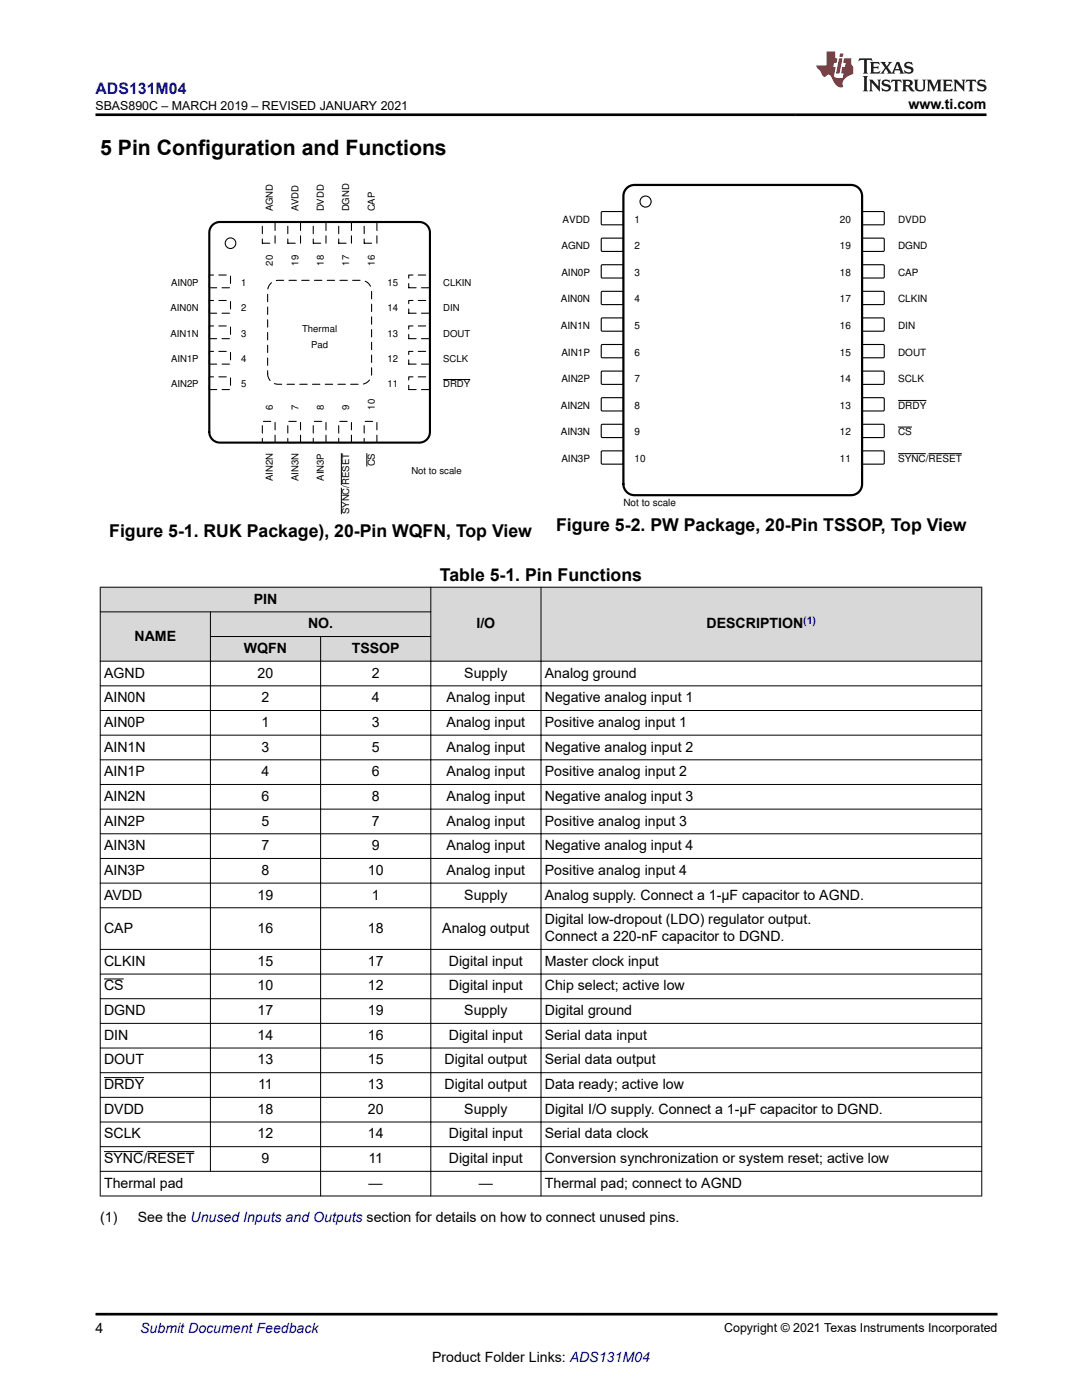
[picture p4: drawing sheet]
<svg xmlns="http://www.w3.org/2000/svg" width="216mm" height="279mm" viewBox="0 0 216 279" stroke-linecap="round" stroke-linejoin="round" font-family="sans-serif">
<defs><g id="words">
<text font-size="4.2" x="20" y="30.9">5 Pin Configuration and Functions</text>
<g font-size="3.5">
<text x="21.8" y="107.2">Figure 5-1. RUK Package), 20-Pin WQFN, Top View</text>
<text x="111" y="106.1">Figure 5-2. PW Package, 20-Pin TSSOP, Top View</text>
<text x="87.8" y="116">Table 5-1. Pin Functions</text>
</g>
<text font-size="3.2" fill="#00f" x="19" y="18.7">ADS131M04</text>
<g font-size="2.8">
<text x="181.3" y="21.8">www.ti.com</text>
<text x="50.6" y="120.5">PIN</text>
<text x="61.5" y="125.4">NO.</text>
<text x="95.1" y="125.4">I/O</text>
<text x="141" y="125.4">DESCRIPTION</text>
<text x="26.8" y="127.8">NAME</text>
<text x="48.7" y="130.3">WQFN</text>
<text x="70.2" y="130.3">TSSOP</text>
<text x="20.8" y="135.2">AGND</text>
<text x="51.4" y="135.2">20</text>
<text x="74.2" y="135.2">2</text>
<text x="92.6" y="135.2">Supply</text>
<text x="108.7" y="135.2">Analog ground</text>
<text x="20.8" y="140.1">AIN0N</text>
<text x="52.2" y="140.1">2</text>
<text x="74.2" y="140.1">4</text>
<text x="89.1" y="140.1">Analog input</text>
<text x="108.7" y="140.1">Negative analog input 1</text>
<text x="20.8" y="145.1">AIN0P</text>
<text x="20.8" y="150">AIN1N</text>
<text x="52.2" y="145.1">1</text>
<text x="52.2" y="150">3</text>
<text x="74.2" y="145.1">3</text>
<text x="74.2" y="150">5</text>
<text x="89.1" y="145.1">Analog input</text>
<text x="89.1" y="150">Analog input</text>
<text x="108.7" y="145.1">Positive analog input 1</text>
<text x="108.7" y="150">Negative analog input 2</text>
<text x="20.8" y="154.9">AIN1P</text>
<text x="52.2" y="154.9">4</text>
<text x="74.2" y="154.9">6</text>
<text x="89.1" y="154.9">Analog input</text>
<text x="108.7" y="154.9">Positive analog input 2</text>
<text x="20.8" y="159.8">AIN2N</text>
<text x="52.2" y="159.8">6</text>
<text x="74.2" y="159.8">8</text>
<text x="89.1" y="159.8">Analog input</text>
<text x="108.7" y="159.8">Negative analog input 3</text>
<text x="20.8" y="164.8">AIN2P</text>
<text x="52.2" y="164.8">5</text>
<text x="74.2" y="164.8">7</text>
<text x="89.1" y="164.8">Analog input</text>
<text x="108.7" y="164.8">Positive analog input 3</text>
<text x="20.8" y="169.7">AIN3N</text>
<text x="52.2" y="169.7">7</text>
<text x="74.2" y="169.7">9</text>
<text x="89.1" y="169.7">Analog input</text>
<text x="108.7" y="169.7">Negative analog input 4</text>
<text x="20.8" y="174.6">AIN3P</text>
<text x="20.8" y="179.5">AVDD</text>
<text x="51.4" y="179.5">19</text>
<text x="52.2" y="174.6">8</text>
<text x="73.4" y="174.6">10</text>
<text x="74.2" y="179.5">1</text>
<text x="89.1" y="174.6">Analog input</text>
<text x="92.6" y="179.5">Supply</text>
<text x="108.7" y="174.6">Positive analog input 4</text>
<text x="108.7" y="179.5">Analog supply. Connect a 1-µF capacitor to AGND.</text>
<text x="108.7" y="184.4">Digital low-dropout (LDO) regulator output.</text>
<text x="20.8" y="186.1">CAP</text>
<text x="51.4" y="186.1">16</text>
<text x="73.4" y="186.1">18</text>
<text x="88.2" y="186.1">Analog output</text>
<text x="108.7" y="187.8">Connect a 220-nF capacitor to DGND.</text>
<text x="20.8" y="197.7">CS</text>
<text x="20.8" y="192.7">CLKIN</text>
<text x="51.4" y="197.7">10</text>
<text x="51.4" y="192.7">15</text>
<text x="73.4" y="197.7">12</text>
<text x="73.4" y="192.7">17</text>
<text x="89.6" y="197.7">Digital input</text>
<text x="89.6" y="192.7">Digital input</text>
<text x="108.7" y="197.7">Chip select; active low</text>
<text x="108.7" y="192.7">Master clock input</text>
<text x="20.8" y="202.6">DGND</text>
<text x="51.4" y="202.6">17</text>
<text x="73.4" y="202.6">19</text>
<text x="92.6" y="202.6">Supply</text>
<text x="108.7" y="202.6">Digital ground</text>
<text x="20.8" y="207.5">DIN</text>
<text x="51.4" y="207.5">14</text>
<text x="73.4" y="207.5">16</text>
<text x="89.6" y="207.5">Digital input</text>
<text x="108.7" y="207.5">Serial data input</text>
<text x="20.8" y="212.4">DOUT</text>
<text x="51.4" y="212.4">13</text>
<text x="73.4" y="212.4">15</text>
<text x="88.7" y="212.4">Digital output</text>
<text x="108.7" y="212.4">Serial data output</text>
<text x="20.8" y="217.4">DRDY</text>
<text x="51.5" y="217.4">11</text>
<text x="73.4" y="217.4">13</text>
<text x="88.7" y="217.4">Digital output</text>
<text x="108.7" y="217.4">Data ready; active low</text>
<text x="20.8" y="222.3">DVDD</text>
<text x="20.8" y="227.2">SCLK</text>
<text x="51.4" y="222.3">18</text>
<text x="51.4" y="227.2">12</text>
<text x="73.4" y="222.3">20</text>
<text x="73.4" y="227.2">14</text>
<text x="89.6" y="227.2">Digital input</text>
<text x="92.6" y="222.3">Supply</text>
<text x="108.7" y="222.3">Digital I/O supply. Connect a 1-µF capacitor to DGND.</text>
<text x="108.7" y="227.2">Serial data clock</text>
<text x="20.8" y="232.1">SYNC/RESET</text>
<text x="52.2" y="232.1">9</text>
<text x="73.5" y="232.1">11</text>
<text x="89.6" y="232.1">Digital input</text>
<text x="108.7" y="232.1">Conversion synchronization or system reset; active low</text>
<text x="20.8" y="237">Thermal pad</text>
<text x="73.6" y="237">—</text>
<text x="95.5" y="237">—</text>
<text x="108.7" y="237">Thermal pad; connect to AGND</text>
<text x="20" y="243.8">(1)</text>
<text x="27.5" y="243.8">See the Unused Inputs and Outputs section for details on how to connect unused pins.</text>
<text x="19" y="266.1">4</text>
<text x="86.2" y="271.7">Product Folder Links: ADS131M04</text>
</g>
<text font-size="2.8" fill="#00f" x="28" y="266.1">Submit Document Feedback</text>
<g font-size="2.5">
<text x="19.1" y="21.9">SBAS890C – MARCH 2019 – REVISED JANUARY 2021</text>
<text x="144.5" y="265.8">Copyright © 2021 Texas Instruments Incorporated</text>
</g>
<text font-size="2.1" fill="#00f" x="160.3" y="124.4">(1)</text>
<g font-size="2">
<text x="112.2" y="44.4">AVDD</text>
<text x="126.6" y="44.4">1</text>
<text x="167.6" y="44.4">20</text>
<text x="179.2" y="44.4">DVDD</text>
<text x="112" y="49.7">AGND</text>
<text x="126.6" y="49.7">2</text>
<text x="167.6" y="49.7">19</text>
<text x="179.2" y="49.7">DGND</text>
<text x="112" y="55">AIN0P</text>
<text x="126.6" y="55">3</text>
<text x="167.6" y="55">18</text>
<text x="179.2" y="55">CAP</text>
<text x="111.9" y="60.3">AIN0N</text>
<text x="111.9" y="65.7">AIN1N</text>
<text x="126.6" y="60.3">4</text>
<text x="126.6" y="65.7">5</text>
<text x="167.6" y="60.3">17</text>
<text x="167.6" y="65.7">16</text>
<text x="179.2" y="60.3">CLKIN</text>
<text x="179.2" y="65.7">DIN</text>
<text x="112" y="71">AIN1P</text>
<text x="126.6" y="71">6</text>
<text x="167.6" y="71">15</text>
<text x="179.2" y="71">DOUT</text>
<text x="112" y="76.3">AIN2P</text>
<text x="126.6" y="76.3">7</text>
<text x="167.6" y="76.3">14</text>
<text x="179.2" y="76.3">SCLK</text>
<text x="111.9" y="81.6">AIN2N</text>
<text x="126.6" y="81.6">8</text>
<text x="167.6" y="81.6">13</text>
<text x="179.2" y="81.6">DRDY</text>
<text x="111.9" y="86.9">AIN3N</text>
<text x="126.6" y="86.9">9</text>
<text x="167.6" y="86.9">12</text>
<text x="179.2" y="86.9">CS</text>
<text x="112" y="92.2">AIN3P</text>
<text x="126.6" y="92.2">10</text>
<text x="167.6" y="92.2">11</text>
<text x="179.2" y="92.2">SYNC/RESET</text>
<text x="124.4" y="101">Not to scale</text>
</g>
<g font-size="1.9">
<text x="54.5" y="42.2" transform="rotate(-90 54.5 42.2)">AGND</text>
<text x="59.5" y="42.2" transform="rotate(-90 59.5 42.2)">AVDD</text>
<text x="64.6" y="42.2" transform="rotate(-90 64.6 42.2)">DVDD</text>
<text x="69.7" y="42.2" transform="rotate(-90 69.7 42.2)">DGND</text>
<text x="74.8" y="42.2" transform="rotate(-90 74.8 42.2)">CAP</text>
<text x="54.5" y="53" transform="rotate(-90 54.5 53)">20</text>
<text x="59.5" y="53" transform="rotate(-90 59.5 53)">19</text>
<text x="64.6" y="53" transform="rotate(-90 64.6 53)">18</text>
<text x="69.7" y="53" transform="rotate(-90 69.7 53)">17</text>
<text x="74.8" y="53" transform="rotate(-90 74.8 53)">16</text>
<text x="34.1" y="57">AIN0P</text>
<text x="48.1" y="57">1</text>
<text x="77.3" y="57">15</text>
<text x="88.4" y="57">CLKIN</text>
<text x="34" y="62.1">AIN0N</text>
<text x="48.1" y="62.1">2</text>
<text x="77.3" y="62.1">14</text>
<text x="88.4" y="62.1">DIN</text>
<text x="34" y="67.2">AIN1N</text>
<text x="48.1" y="67.2">3</text>
<text x="60.3" y="66.3">Thermal</text>
<text x="62.1" y="69.5">Pad</text>
<text x="77.3" y="67.2">13</text>
<text x="88.4" y="67.2">DOUT</text>
<text x="34.1" y="72.2">AIN1P</text>
<text x="34.1" y="77.3">AIN2P</text>
<text x="48.1" y="72.2">4</text>
<text x="48.1" y="77.3">5</text>
<text x="77.3" y="72.2">12</text>
<text x="77.3" y="77.3">11</text>
<text x="88.4" y="72.2">SCLK</text>
<text x="88.4" y="77.3">DRDY</text>
<text x="54.5" y="81.8" transform="rotate(-90 54.5 81.8)">6</text>
<text x="59.5" y="81.8" transform="rotate(-90 59.5 81.8)">7</text>
<text x="64.6" y="81.8" transform="rotate(-90 64.6 81.8)">8</text>
<text x="69.7" y="81.8" transform="rotate(-90 69.7 81.8)">9</text>
<text x="74.8" y="81.8" transform="rotate(-90 74.8 81.8)">10</text>
<text x="64.6" y="96" transform="rotate(-90 64.6 96)">AIN3P</text>
<text x="74.8" y="93.1" transform="rotate(-90 74.8 93.1)">CS</text>
<text x="82.1" y="94.7">Not to scale</text>
<text x="54.5" y="96.1" transform="rotate(-90 54.5 96.1)">AIN2N</text>
<text x="59.5" y="96.1" transform="rotate(-90 59.5 96.1)">AIN3N</text>
<text x="69.7" y="102.6" transform="rotate(-90 69.7 102.6)">SYNC/RESET</text>
</g>
</g></defs>
<path d="M52.3 44.3h2.6v4.2h-2.6z" fill="none" stroke="#000" stroke-width=".21" stroke-dasharray="1.5 1.1"/>
<path d="M52.3 84.1h2.6v4.2h-2.6z" fill-rule="evenodd" fill="#fff"/>
<path d="M52.3 84.1h2.6v4.2h-2.6z" fill="none" stroke="#000" stroke-width=".21" stroke-dasharray="1.5 1.1"/>
<path d="M41.8 54.9h4.2v2.5h-4.2z" fill-rule="evenodd" fill="#fff"/>
<path d="M41.8 54.9h4.2v2.5h-4.2z" fill="none" stroke="#000" stroke-width=".21" stroke-dasharray="1.5 1.1"/>
<path d="M81.6 54.9h4.2v2.5h-4.2z" fill-rule="evenodd" fill="#fff"/>
<path d="M81.6 54.9h4.2v2.5h-4.2z" fill="none" stroke="#000" stroke-width=".21" stroke-dasharray="1.5 1.1"/>
<path d="M57.4 44.3h2.6v4.2h-2.6z" fill-rule="evenodd" fill="#fff"/>
<path d="M57.4 44.3h2.6v4.2h-2.6z" fill="none" stroke="#000" stroke-width=".21" stroke-dasharray="1.5 1.1"/>
<path d="M57.4 84.1h2.6v4.2h-2.6z" fill-rule="evenodd" fill="#fff"/>
<path d="M57.4 84.1h2.6v4.2h-2.6z" fill="none" stroke="#000" stroke-width=".21" stroke-dasharray="1.5 1.1"/>
<path d="M41.8 60h4.2v2.5h-4.2z" fill-rule="evenodd" fill="#fff"/>
<path d="M41.8 60h4.2v2.5h-4.2z" fill="none" stroke="#000" stroke-width=".21" stroke-dasharray="1.5 1.1"/>
<path d="M81.6 60h4.2v2.5h-4.2z" fill-rule="evenodd" fill="#fff"/>
<path d="M81.6 60h4.2v2.5h-4.2z" fill="none" stroke="#000" stroke-width=".21" stroke-dasharray="1.5 1.1"/>
<path d="M62.5 44.3h2.5v4.2h-2.5z" fill-rule="evenodd" fill="#fff"/>
<path d="M62.5 44.3h2.5v4.2h-2.5z" fill="none" stroke="#000" stroke-width=".21" stroke-dasharray="1.5 1.1"/>
<path d="M62.5 84.1h2.5v4.2h-2.5z" fill-rule="evenodd" fill="#fff"/>
<path d="M62.5 84.1h2.5v4.2h-2.5z" fill="none" stroke="#000" stroke-width=".21" stroke-dasharray="1.5 1.1"/>
<path d="M41.8 65h4.2v2.6h-4.2z" fill-rule="evenodd" fill="#fff"/>
<path d="M41.8 65h4.2v2.6h-4.2z" fill="none" stroke="#000" stroke-width=".21" stroke-dasharray="1.5 1.1"/>
<path d="M81.6 65h4.2v2.6h-4.2z" fill-rule="evenodd" fill="#fff"/>
<path d="M81.6 65h4.2v2.6h-4.2z" fill="none" stroke="#000" stroke-width=".21" stroke-dasharray="1.5 1.1"/>
<path d="M67.6 44.3h2.5v4.2h-2.5z" fill-rule="evenodd" fill="#fff"/>
<path d="M67.6 44.3h2.5v4.2h-2.5z" fill="none" stroke="#000" stroke-width=".21" stroke-dasharray="1.5 1.1"/>
<path d="M67.6 84.1h2.5v4.2h-2.5z" fill-rule="evenodd" fill="#fff"/>
<path d="M67.6 84.1h2.5v4.2h-2.5z" fill="none" stroke="#000" stroke-width=".21" stroke-dasharray="1.5 1.1"/>
<path d="M68.1 90.4v6.4M68.1 97.3v5.3" fill="none" stroke="#000" stroke-width=".2"/>
<path d="M41.8 70.1h4.2v2.6h-4.2z" fill-rule="evenodd" fill="#fff"/>
<path d="M41.8 70.1h4.2v2.6h-4.2z" fill="none" stroke="#000" stroke-width=".21" stroke-dasharray="1.5 1.1"/>
<path d="M81.6 70.1h4.2v2.6h-4.2z" fill-rule="evenodd" fill="#fff"/>
<path d="M81.6 70.1h4.2v2.6h-4.2z" fill="none" stroke="#000" stroke-width=".21" stroke-dasharray="1.5 1.1"/>
<path d="M72.7 44.3h2.5v4.2h-2.5z" fill-rule="evenodd" fill="#fff"/>
<path d="M72.7 44.3h2.5v4.2h-2.5z" fill="none" stroke="#000" stroke-width=".21" stroke-dasharray="1.5 1.1"/>
<path d="M72.7 84.1h2.5v4.2h-2.5z" fill-rule="evenodd" fill="#fff"/>
<path d="M72.7 84.1h2.5v4.2h-2.5z" fill="none" stroke="#000" stroke-width=".21" stroke-dasharray="1.5 1.1"/>
<path d="M73.2 90.4v2.7" fill="none" stroke="#000" stroke-width=".2"/>
<path d="M41.8 75.2h4.2v2.5h-4.2z" fill-rule="evenodd" fill="#fff"/>
<path d="M41.8 75.2h4.2v2.5h-4.2z" fill="none" stroke="#000" stroke-width=".21" stroke-dasharray="1.5 1.1"/>
<path d="M81.6 75.2h4.2v2.5h-4.2z" fill-rule="evenodd" fill="#fff"/>
<path d="M81.6 75.2h4.2v2.5h-4.2z" fill="none" stroke="#000" stroke-width=".21" stroke-dasharray="1.5 1.1"/>
<path d="M88.4 75.7h5.4" fill="none" stroke="#000" stroke-width=".2"/>
<circle cx="46" cy="48.5" r="1.06" fill="none" stroke="#000" stroke-width=".21"/>
<path d="M42.4 44.9l.9-.5 .6-.1h39.8a2.12 2.12 0 0 1 2.1 2.1v39.8a2.12 2.12 0 0 1-2.1 2.1h-39.8a2.12 2.12 0 0 1-2.1-2.1v-39.8v-.5z" fill="none" stroke="#000" stroke-width=".42"/>
<path d="M54 56.6l1-.6 .5-.1h16.5a2.12 2.12 0 0 1 2.1 2.2v16.5a2.12 2.12 0 0 1-2.1 2.1h-16.5a2.12 2.12 0 0 1-2.1-2.1v-16.5l.1-.6z" fill-rule="evenodd" fill="#fff"/>
<path d="M54 56.6l1-.6 .5-.1h16.5a2.12 2.12 0 0 1 2.1 2.2v16.5a2.12 2.12 0 0 1-2.1 2.1h-16.5a2.12 2.12 0 0 1-2.1-2.1v-16.5l.1-.6z" fill="none" stroke="#000" stroke-width=".21" stroke-dasharray="1.5 1.1"/>
<path d="M120 42.3h4.3v2.5h-4.3z" fill-rule="evenodd" fill="#fff"/>
<path d="M120 42.3h4.3v2.5h-4.3z" fill="none" stroke="#000" stroke-width=".22"/>
<path d="M172.1 42.3h4.3v2.5h-4.3z" fill-rule="evenodd" fill="#fff"/>
<path d="M172.1 42.3h4.3v2.5h-4.3z" fill="none" stroke="#000" stroke-width=".22"/>
<path d="M120 47.6h4.3v2.5h-4.3z" fill-rule="evenodd" fill="#fff"/>
<path d="M120 47.6h4.3v2.5h-4.3z" fill="none" stroke="#000" stroke-width=".22"/>
<path d="M172.1 47.6h4.3v2.5h-4.3z" fill-rule="evenodd" fill="#fff"/>
<path d="M172.1 47.6h4.3v2.5h-4.3z" fill="none" stroke="#000" stroke-width=".22"/>
<path d="M120 52.9h4.3v2.5h-4.3z" fill-rule="evenodd" fill="#fff"/>
<path d="M120 52.9h4.3v2.5h-4.3z" fill="none" stroke="#000" stroke-width=".22"/>
<path d="M172.1 52.9h4.3v2.5h-4.3z" fill-rule="evenodd" fill="#fff"/>
<path d="M172.1 52.9h4.3v2.5h-4.3z" fill="none" stroke="#000" stroke-width=".22"/>
<path d="M120 58.2h4.3v2.5h-4.3z" fill-rule="evenodd" fill="#fff"/>
<path d="M120 58.2h4.3v2.5h-4.3z" fill="none" stroke="#000" stroke-width=".22"/>
<path d="M172.1 58.2h4.3v2.5h-4.3z" fill-rule="evenodd" fill="#fff"/>
<path d="M172.1 58.2h4.3v2.5h-4.3z" fill="none" stroke="#000" stroke-width=".22"/>
<path d="M120 63.5h4.3v2.5h-4.3z" fill-rule="evenodd" fill="#fff"/>
<path d="M120 63.5h4.3v2.5h-4.3z" fill="none" stroke="#000" stroke-width=".22"/>
<path d="M172.1 63.5h4.3v2.5h-4.3z" fill-rule="evenodd" fill="#fff"/>
<path d="M172.1 63.5h4.3v2.5h-4.3z" fill="none" stroke="#000" stroke-width=".22"/>
<path d="M120 68.8h4.3v2.5h-4.3z" fill-rule="evenodd" fill="#fff"/>
<path d="M120 68.8h4.3v2.5h-4.3z" fill="none" stroke="#000" stroke-width=".22"/>
<path d="M172.1 68.8h4.3v2.5h-4.3z" fill-rule="evenodd" fill="#fff"/>
<path d="M172.1 68.8h4.3v2.5h-4.3z" fill="none" stroke="#000" stroke-width=".22"/>
<path d="M120 74.1h4.3v2.5h-4.3z" fill-rule="evenodd" fill="#fff"/>
<path d="M120 74.1h4.3v2.5h-4.3z" fill="none" stroke="#000" stroke-width=".22"/>
<path d="M172.1 74.1h4.3v2.5h-4.3z" fill-rule="evenodd" fill="#fff"/>
<path d="M172.1 74.1h4.3v2.5h-4.3z" fill="none" stroke="#000" stroke-width=".22"/>
<path d="M120 79.4h4.3v2.6h-4.3z" fill-rule="evenodd" fill="#fff"/>
<path d="M120 79.4h4.3v2.6h-4.3z" fill="none" stroke="#000" stroke-width=".22"/>
<path d="M172.1 79.4h4.3v2.6h-4.3z" fill-rule="evenodd" fill="#fff"/>
<path d="M172.1 79.4h4.3v2.6h-4.3z" fill="none" stroke="#000" stroke-width=".22"/>
<path d="M179.2 79.9h5.6" fill="none" stroke="#000" stroke-width=".2"/>
<path d="M120 84.7h4.3v2.6h-4.3z" fill-rule="evenodd" fill="#fff"/>
<path d="M120 84.7h4.3v2.6h-4.3z" fill="none" stroke="#000" stroke-width=".22"/>
<path d="M172.1 84.7h4.3v2.6h-4.3z" fill-rule="evenodd" fill="#fff"/>
<path d="M172.1 84.7h4.3v2.6h-4.3z" fill="none" stroke="#000" stroke-width=".22"/>
<path d="M179.2 85.2h2.8" fill="none" stroke="#000" stroke-width=".2"/>
<path d="M120 90h4.3v2.6h-4.3z" fill-rule="evenodd" fill="#fff"/>
<path d="M120 90h4.3v2.6h-4.3z" fill="none" stroke="#000" stroke-width=".22"/>
<path d="M172.1 90h4.3v2.6h-4.3z" fill-rule="evenodd" fill="#fff"/>
<g fill="none" stroke="#000" stroke-width=".22">
<path d="M172.1 90h4.3v2.6h-4.3z"/>
<circle cx="128.8" cy="40.2" r="1.11"/>
</g>
<path d="M179.2 90.5h5.5M185.3 90.5h6.6" fill="none" stroke="#000" stroke-width=".2"/>
<path d="M125 37.6l1-.6 .6-.1h43.2a2.21 2.21 0 0 1 2.2 2.2v57.5a2.21 2.21 0 0 1-2.2 2.2h-43.2a2.21 2.21 0 0 1-2.2-2.2v-57.5l.1-.6z" fill="none" stroke="#000" stroke-width=".44"/>
<g fill="#d8d8d8">
<path d="M20 117.2h175.9v4.9h-175.9z" fill-rule="evenodd"/>
<path d="M20 122.1h175.9v4.9h-175.9z" fill-rule="evenodd"/>
<path d="M20 127h175.9v5h-175.9z" fill-rule="evenodd"/>
<path d="M20.1 117.3h65.8v4.7h-65.8z" fill-rule="evenodd"/>
<path d="M86 117.3h21.9v14.6h-21.9z" fill-rule="evenodd"/>
<path d="M108 117.3h87.8v14.6h-87.8z" fill-rule="evenodd"/>
<path d="M20.1 122.2h21.8v9.7h-21.8z" fill-rule="evenodd"/>
<path d="M42 122.2h43.9v4.8h-43.9z" fill-rule="evenodd"/>
<path d="M42 127.1h21.9v4.8h-21.9z" fill-rule="evenodd"/>
<path d="M64 127.1h21.9v4.8h-21.9z" fill-rule="evenodd"/>
</g>
<g fill="none" stroke="#000" stroke-width=".2">
<path d="M19.9 117.2h176.1M20 117.1v121.6M86 117.1v121.6M107.9 117.1v121.6M195.9 117.1v121.6M19.9 122.1h66.1M19.9 136.9h176.1M41.9 127h44.1M42 122v111.8M64 127v111.7M196 132h-176.1M19.9 141.8h176.1"/>
<path d="M19.9 146.7h176.1M19.9 151.6h176.1M19.9 156.6h176.1M19.9 161.5h176.1M19.9 166.4h176.1M19.9 171.3h176.1M19.9 176.2h176.1M19.9 181.2h176.1M19.9 189.5h176.1M19.9 194.4h176.1M19.9 199.3h176.1M20.8 195.4h3.9"/>
<path d="M19.9 204.2h176.1M19.9 209.2h176.1M19.9 214.1h176.1M19.9 219h176.1M20.8 215.1h8M19.9 223.9h176.1M19.9 228.8h176.1M19.9 233.8h176.1M19.9 238.7h176.1M20.8 229.8h7.8M29.4 229.8h9.4"/>
</g>
<path d="M171.5 11.6l-.2 .6 .5-.2h.6v.1v2.2l-.2 .4h1l-.2-.4v-2.2v-.1h.5l.6 .2-.2-.6zM173.6 12.4l.2 .3v1.6l-.2 .4h1.9l.1-.6a1.08 1.08 0 0 1-1.3 .2v-.7h.6l.4 .2v-.7l-.4 .2h-.6v-.5l.2-.2a1 1 0 0 1 1 .3l-.1-.5zM175.7 12.4l.9 1.1-1 1.2h.9l-.2-.2 .5-.8 .4 .8-.2 .2h1.6l-.2-.2 .2-.5h.9l.1 .5-.1 .2h.9l-.2-.4-.8-1.9h-.5l-.9 2.1-.9-1.1 .9-1h-.8l.2 .2-.4 .6-.4-.6 .2-.2zM179 12.8l.4 1h-.7zM180.7 12.5a.65 .65 0 0 0-.2 .7 .65 .65 0 0 0 .6 .5l.6 .1 .1 .3a.79 .79 0 0 1-.7 .4 .79 .79 0 0 1-.7-.5l.1 .7 .2-.1a.93 .93 0 0 0 1.1 0 .93 .93 0 0 0 .4-.9 1.46 1.46 0 0 0-1.2-.6l-.1-.3a1.09 1.09 0 0 1 1.2 .2l-.2-.6-.1 .1-.5-.2zM172.2 15.2l.2 .4v2.2l-.2 .4h1l-.2-.4v-2.2l.2-.4zM173.4 15.9l.2 .4v1.5l-.2 .4h.8l-.3-.4 .1-1.3 1.6 1.8v-2l.2-.4h-.7l.1 .2 .1 1.1-1.2-1.3zM176.2 16a.65 .65 0 0 0-.2 .8 .65 .65 0 0 0 .6 .4l.6 .2 .1 .2a.79 .79 0 0 1-.7 .4 .79 .79 0 0 1-.7-.5l.1 .7 .2-.1a.93 .93 0 0 0 1.1 .1 .93 .93 0 0 0 .4-1 1.46 1.46 0 0 0-1.2-.5l-.1-.4a1.09 1.09 0 0 1 1.2 .2l-.1-.6-.2 .1-.5-.1zM177.9 15.9l-.1 .6a.63 .63 0 0 1 .8-.3v1.6l-.3 .4h1l-.2-.4v-1.6a.66 .66 0 0 1 .8 .3l-.1-.6zM180 15.9l.2 .4v1.5l-.2 .4h1l-.2-.2-.1-.7h.5l.1 .2a.79 .79 0 0 0 1.2 .6l-1-.9a.61 .61 0 0 0 .6-.6 .61 .61 0 0 0-.5-.7zM180.8 16.2h.1a.47 .47 0 0 1 .5 .1 .47 .47 0 0 1 .1 .5l-.1 .1-.7 .1zM182.3 15.9l.2 .2a2.27 2.27 0 0 0 .4 2 1.04 1.04 0 0 0 1.7-.7v-1.3l.2-.2h-.8l.2 .4v1.1a.6 .6 0 0 1-.6 .6 .6 .6 0 0 1-.6-.6v-1.1l.3-.4zM184.9 15.9l.2 .4v1.5l-.2 .4h.8l-.3-.4v-1.4l.9 1.9 .9-1.9v1.4l-.3 .4h1l-.2-.4v-1.5l.2-.4h-.8l-.7 1.5-.6-1.5zM188.1 15.9l.2 .4v1.5l-.2 .4h1.9l.1-.6a1.09 1.09 0 0 1-1.3 .2v-.7h.6l.4 .2v-.6l-.4 .2h-.6v-.6l.2-.1a1.01 1.01 0 0 1 1 .3l-.1-.6zM190.2 15.9l.3 .4v1.5l-.3 .4h.8l-.2-.4v-1.3l1.6 1.8v-2l.2-.4h-.7l.2 .2v1.1l-1.2-1.3zM192.8 15.9l-.1 .6a.63 .63 0 0 1 .8-.3v1.6l-.3 .4h1l-.2-.4v-1.6a.66 .66 0 0 1 .8 .3l-.1-.6zM195.2 16a.65 .65 0 0 0-.2 .8 .65 .65 0 0 0 .6 .4l.6 .2 .2 .2a.79 .79 0 0 1-.7 .4 .79 .79 0 0 1-.7-.5l.1 .7 .2-.1a.93 .93 0 0 0 1 .1 .93 .93 0 0 0 .5-1 1.46 1.46 0 0 0-1.3-.5v-.4a1.09 1.09 0 0 1 1.2 .2l-.2-.6-.2 .1-.5-.1z" fill="#231f20"/>
<path d="M164.9 10.3v2.7h-2l.1 .4 .8 1a.95 .95 0 0 0 1 .9 .59 .59 0 0 1 .5-.4 .59 .59 0 0 1 .5 .3l.4 .8a1.59 1.59 0 0 0 2.1 1.4 1.61 1.61 0 0 1 1-2.3l1-.3-.1-1.5a1.59 1.59 0 0 1-.3-1.7h-1.5l-.2 .9h.6l-.2 .9h-.5l-.2 .9v.3l.4 .1-.1 .9h-.7a.73 .73 0 0 1-1-.7l.3-1.5h-.5l.1-.9h.5l.2-.9h-.5v-1.3zM167.4 11.6l-.6 3.1h.7l.6-3.1zM167.6 10.7l-.1 .6h.7l.1-.6z" fill="#ed1c24"/>
<path d="M19 22.9h177.8M19 262.3h180" fill="none" stroke="#000" stroke-width=".53"/>
<use href="#words"/>
</svg>
